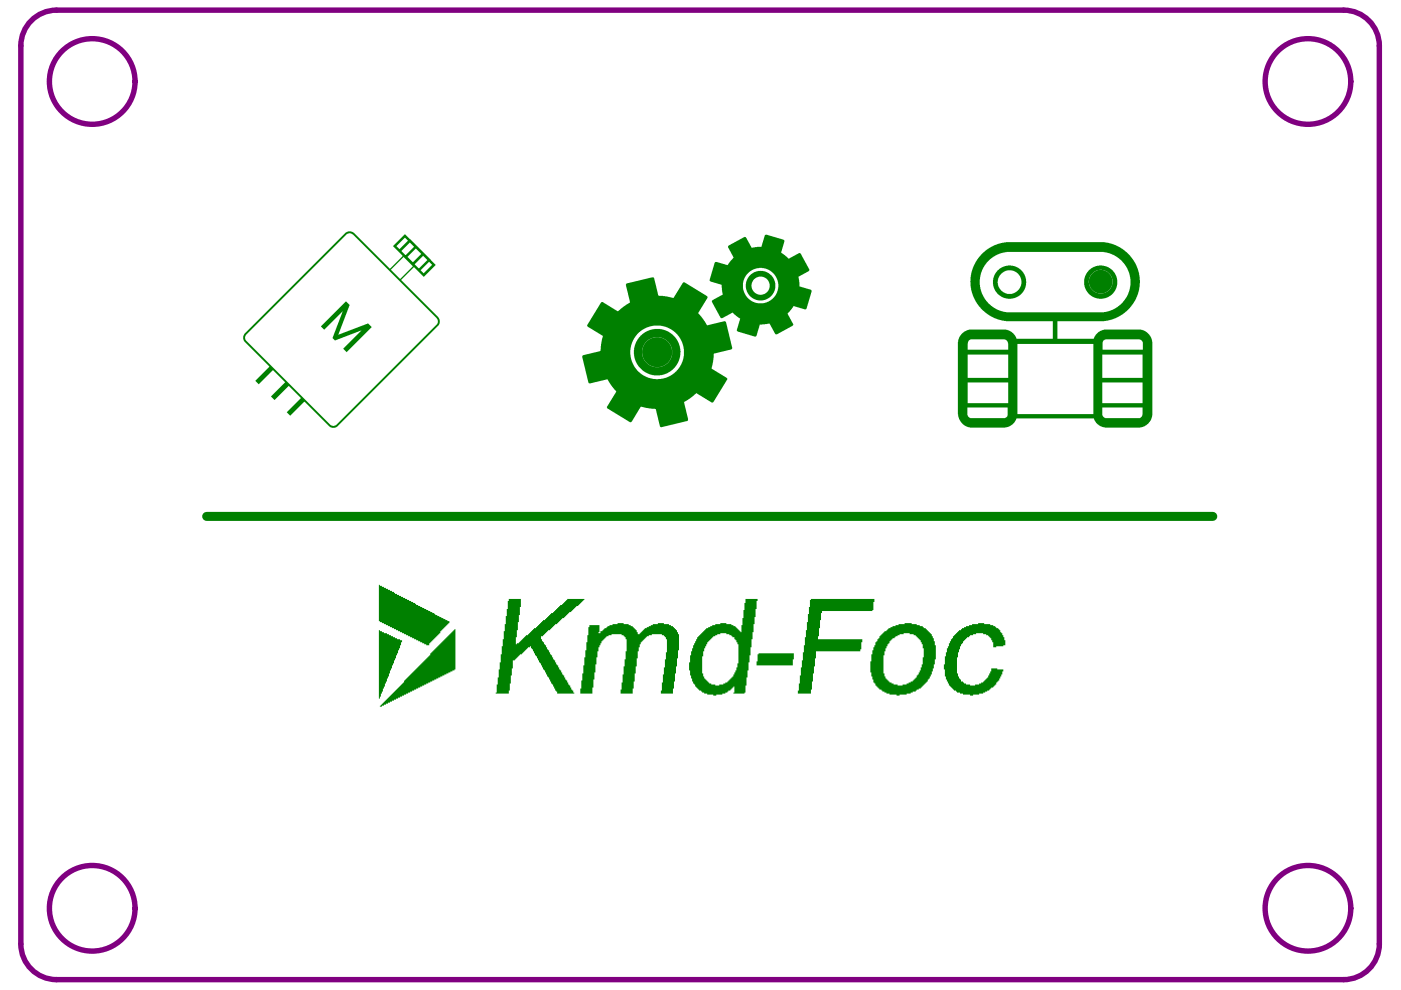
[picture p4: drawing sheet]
<svg xmlns="http://www.w3.org/2000/svg" width="297mm" height="210mm" viewBox="0 0 297 210" stroke-linecap="round" stroke-linejoin="round" font-family="sans-serif">
<path d="M6.3 4.8a7.5 7.5 0 0 1 5.7-2.6h272.9a7.6 7.6 0 0 1 7.5 7.5v190.4a7.6 7.6 0 0 1-7.5 7.6h-272.9a7.6 7.6 0 0 1-7.6-7.6v-190.4a7.5 7.5 0 0 1 1.9-4.9z" fill="none" stroke="#800080" stroke-width="1.2"/>
<g fill="none" stroke="#800080" stroke-width="1.1">
<circle cx="19.6" cy="17.3" r="9.1"/>
<circle cx="277.3" cy="17.3" r="9.1"/>
<circle cx="19.6" cy="192.6" r="9.1"/>
<circle cx="277.3" cy="192.6" r="9.1"/>
</g>
<g fill="#008000">
<path d="M68.1 69.2l5-5.1a.36 .36 0 0 1 .4-.1 .36 .36 0 0 1 .2 .3l.4 .4-2.4 6.3 6.2-2.4h.2l.4 .5a.25 .25 0 0 1 .3 .2 .25 .25 0 0 1-.3 .3l-4.8 4.8a.26 .26 0 0 1-.2 .3 .26 .26 0 0 1-.3-.3l-.1-.2a.28 .28 0 0 1-.3-.3 .28 .28 0 0 1 .3-.2l3.5-3.6-5.5 2.1-.6-.5 2.2-5.7-3.7 3.6a.28 .28 0 0 1-.3 .3 .28 .28 0 0 1-.2-.3z"/>
<path d="M160.6 138.7h.2v-.2h7.5v1.3h-.2v1.3h-7.7v-.9h.2z"/>
<path d="M80.3 124h.2v.2h.5v.2h.4v.2h.4v.3h.5v.2h.4v.2h.4v.2h.4l.2 .4h.5v.2h.4v.3h.4v.2h.5v.2h.4v.2h.4v.2h.4v.2l.9 .2v.2h.4l.2 .5 .9 .2v.2h.4v.2h.4v.2l.9 .2v.3h.4v.2h.4v.2h.5l.2 .4h.4v.2h.4v.2l.9 .2v.3h.4v.2h.5v.2h.4v.4l-.4 .2v.2h-.3l-.2 .5h-.2v.2l-.4 .2v.2l-.4 .2v.4h-.3v.3h-.2v.2h-.2v.2l-.4 .2v.2h-.2v.2l-.5 .2v.3h-.2v.2l-.4 .2v.4h-.6v-.2h-.5v-.2l-.8-.2v-.2h-.4v-.3h-.5v-.2h-.4v-.2h-.4v-.2h-.5v-.2h-.4v-.2h-.4v-.2h-.4v-.3h-.5v-.2h-.4v-.2l-.8-.2v-.2h-.5v-.2h-.4v-.2l-.8-.2v-.3h-.5v-.2h-.4v-.2l-.9-.2v-.2h-.2z"/>
<path d="M92.5 137.2h.2v-.2h.2v-.2h.2l.3-.4h.2l.2-.4h.2v-.3h.2v-.2h.2v-.2h.2v-.2h.3v-.2l.4-.2v-.2h.2v-.3h.2l.2-.4h.2v-.2h.2v-.2h.3v8.5h-.3v.2h-.4v.3h-.4v.2h-.4v.2h-.5v.2h-.4v.2h-.4v.2h-.4v.2h-.5v.3h-.4v.2h-.4v.2h-.5v.2h-.4v.2h-.4v.2h-.4v.2h-.5v.2h-.4v.3h-.4v.2h-.4v.2h-.5v.2h-.4v.2h-.4v.2h-.5v.2h-.4v.3h-.4v.2h-.4v.2h-.5v.2h-.4v.2h-.4v.2h-.4v.2h-.5v.2h-.4v.3h-.4v.2h-.4v.2h-.5v.2h-.4v.2h-.4v.2h-.5v-.2l.5-.2v-.2h.2v-.2h.2v-.2h.2v-.3h.2l.2-.4 .5-.2v-.2h.2v-.2l.4-.2v-.2h.2v-.3h.2v-.2l.5-.2 .2-.4h.2v-.2h.2v-.2l.4-.3v-.2h.2v-.2l.5-.2v-.4h.2l.2-.4h.2l.2-.5 .4-.2v-.2h.3v-.2l.4-.2v-.2l.4-.3v-.2h.2l.2-.4 .5-.2v-.2h.2l.2-.4h.2v-.3l.4-.2 .3-.4h.2l.2-.4h.2v-.2l.4-.3v-.4h.2v-.2l.5-.2v-.2h.2v-.2l.4-.2z"/>
<path d="M125 132.5h2.1v1.5h-.2v.2h.4v-.4h.4v-.2h.2l.3-.4h.4v-.2h.2v-.2h.4v-.3h.7v-.2h1v-.2h1.3v.2h1.1v.2l.8 .3v.2h.3v.2l.4 .2v.2h.2l.2 .9h.4v-.3h.2l.3-.4 .4-.2 .2-.4h.4v-.2l.9-.2v-.3h.4v-.2h1.1v-.2h1.3v.2h1v.2h.5v.3h.4v.2h.2l.2 .4h.2v.2h.2v.4h.2v.5h.3v3.4h-.3v1.7h-.2v1.7h-.2v1.5h-.2v1.7h-.2v1.5h-.2v1.1h-2.6v-.7h.2v-1.7h.2v-1.7h.3v-1.5h.2v-1.7h.2v-1.5h.2v-2.8h-.2v-.4l-.4-.2v-.2h-.5v-.2h-2.1v.2h-.6v.2h-.5v.2l-.4 .2v.2h-.2v.2h-.2v.3l-.5 .2v.4h-.2v.6h-.2v.9h-.2v1.5h-.2v1.7h-.2v1.5h-.2v1.7h-.2v1.5h-.3v1.1h-2.5v-.9h.2v-1.5h.2v-1.7h.2v-1.7h.2v-1.5h.2v-1.7h.3v-2.6h-.3v-.4l-.4-.2v-.2h-.4v-.2h-2.1v.2h-.7v.2h-.4l-.2 .4h-.2v.2h-.3l-.2 .5h-.2v.4h-.2l-.2 .8h-.2v.9h-.2v1.3h-.2v1.5h-.3v1.7h-.2v1.5h-.2v1.7h-.2v1.3h-2.6v-1.1h.3v-1.7h.2v-1.5h.2v-1.7h.2v-1.7h.2v-1.5h.2v-1.7h.2v-1.5h.2v-1.7h.3z"/>
<path d="M107.9 127h2.5v1.7h-.2v1.7h-.2v1.5h-.2v1.7h-.2v1.5h-.2v1.5h.2v-.2h.4v-.2h.2l.2-.5 .5-.2v-.2h.2v-.2l.4-.2v-.2h.4v-.2h.2l.3-.5h.2v-.2l.4-.2 .2-.4h.4l.3-.4h.2l.2-.5h.2l.2-.4 .4-.2v-.2h.5v-.2l.4-.3v-.2h.2v-.2l.4-.2v-.2h.2v-.2h.5v-.2h.2l.2-.5h.2l.2-.4h.2l.3-.4h.2v-.2h.4v-.2l.4-.3v-.2h.2l.2-.4h.3v-.2h3.6l-.2 .4h-.2l-.2 .4h-.3v.3l-.4 .2v.2h-.4v.2l-.4 .2v.2h-.3l-.2 .5h-.2v.2h-.4v.2h-.2l-.2 .4h-.3l-.2 .4h-.2v.2h-.4v.3l-.4 .2v.2h-.2v.2h-.3l-.2 .4h-.4l-.2 .5-.4 .2-.3 .4h-.2v.2h-.4v.2l-.4 .2v.2l-.5 .3v.2h-.2v.2h-.4v.6h.2v.5l.4 .2v.4h.3v.2h.2l.2 .9 .4 .2 .2 .8 .5 .2 .2 .9 .4 .2 .2 .9 .4 .2 .3 .8 .4 .2 .2 .9 .4 .2 .2 .9 .5 .2 .2 .8 .4 .2 .2 .9 .4 .2v.4h.3v.3h-3.7v-.5l-.4-.2v-.4h-.2v-.4h-.2v-.5l-.5-.2v-.4h-.2v-.4h-.2v-.5l-.4-.2v-.4h-.2l-.2-.9-.5-.2-.2-.8h-.2v-.4l-.4-.3-.2-.8h-.2v-.4l-.5-.3v-.4h-.2v-.4h-.2v-.4l-.4-.2v-.5h-.2v.2h-.5v.3l-.4 .2-.2 .4h-.2l-.2 .4h-.2v.2h-.5v.2l-.4 .3v.2l-.4 .2v.2h-.2v.2h-.5v1.7h-.2v1.5h-.2v1.7h-.2v1.5h-.2v.7h-2.8v-.3h.2v-1.7h.2v-1.5h.2v-1.7h.3v-1.5h.2v-1.7h.2v-1.7h.2v-1.5h.2v-1.7h.2v-1.5h.2v-1.7h.2v-1.5h.3v-1.7h.2z"/>
<path d="M80.3 133.6h.2v.2h.5v.2h.4v.2h.6v.3l.9 .2v.2h.4v.2h.4v.2h.5v.2h.6v.2h.4v.5h-.2v.6h-.2v.7h-.2v.4h-.2v.6h-.2v.4h-.2v.7h-.3v.4h-.2v.7h-.2v.4h-.2v.6h-.2v.4h-.2l-.2 1.3h-.2v.5h-.3v.6h-.2v.4h-.2v.7h-.2v.4h-.2v.6h-.2v.5h-.2v.6h-.3v.4h-.2z"/>
<path d="M202 134.9l.5-.2v-.2h.2v-.3l.4-.2 .2-.4h.5l.2-.4h.4v-.2h.4v-.2h.7v-.3h.6v-.2h1.3v-.2h1.3v.2h1.2v.2h.7v.3h.4l.2 .4h.5l.2 .4h.2v.4l.4 .2v.5h.2v.4h.2v.6h.2v1.1h-.4v.2h-1.5v.2h-.6v-1h-.2l-.2-.9h-.3v-.2h-.2l-.2-.4h-.4v-.2h-.6v-.3h-1.5v.3h-.7v.2h-.6l-.2 .4h-.5l-.2 .4h-.2v.2l-.4 .3v.4l-.4 .2v.4h-.3v.7h-.2v.6h-.2v1.1h-.2v3.4h.2v.6h.2v.5h.2v.2h.3v.4h.4l.2 .4h.4v.2h.9v.2h1v-.2h.9v-.2l.9-.2v-.2h.2l.2-.4h.2v-.2l.4-.3 .2-.8h.2v-.4h.3v-.7h1.2v.2h1.3v.5h-.2v.6h-.2l-.2 .9h-.2v.4h-.2l-.3 .4h-.2v.4h-.2l-.2 .5h-.2v.2h-.4v.2l-.5 .2v.2l-.8 .2v.2h-.4v.3h-.9v.2h-1.3v.2h-.6v-.2h-1.5v-.2h-.7v-.3h-.6l-.2-.4h-.4v-.2h-.3l-.2-.4h-.2l-.2-.5h-.2v-.4h-.2v-.4h-.2v-.4h-.2v-.7h-.3v-1.5h-.2v-1h.2v-1.7h.3l.2-1.7h.2v-.5h.2v-.6h.2v-.4h.2v-.5l.4-.2z"/>
<path d="M171.7 127.2h.2v-.2h13.5v.6h-.2v1.7h-.2v.3h-10.7v.4h-.2v1.5h-.2v1.7h-.3v1.7h-.2v.6h9.4v.7h-.2v1.5h-.2v.4h-9.4v1.5h-.2v1.7h-.2v1.5h-.2v1.7h-.3v1.7h-.2v.9h-2.7v-.7h.2v-1.5h.2v-1.7h.2v-1.7h.2v-1.5h.2v-1.7h.2v-1.5h.3v-1.7h.2v-1.5h.2v-1.7h.2v-1.7h.2v-1.5h.2z"/>
<path d="M210.5 59.8a3.5 3.5 0 0 1 7.1 0 3.5 3.5 0 0 1-7.1 0zM211.5 59.8a2.52 2.52 0 0 0 5 0 2.52 2.52 0 0 0-5 0z"/>
<path d="M229.9 59.8a3.5 3.5 0 0 1 7 0 3.5 3.5 0 0 1-7 0zM230.9 59.7a2.5 2.5 0 0 0 5 0 2.5 2.5 0 0 0-5 0z"/>
<path d="M208.2 53.8l1.2-1.1 1.5-.8 2.4-.6h20.9l1.5 .3 1.8 .8 1 .7 1.1 1.1 1.1 1.5 .5 1.2 .5 2.5-.1 1.4-.4 1.8-.5 1.2-1.1 1.4-1.1 1.1-1.1 .8-2.5 .9-.8 .1h-9.9v3.7h7.7l.4-.8 .6-.6 1.2-.5h7.8l1.3 .5 .7 .8 .4 1.2v15.7l-.3 1.1-.7 .7-.7 .5-.8 .3h-7.5l-.9-.3-.7-.4-.6-.7-.2-.6h-16.4l-.4 .9-.5 .5-.7 .4-.7 .2h-7.5l-1.2-.5-.7-.6-.5-.8-.2-.9v-15.4l.4-1.2 .7-.8 1.3-.6h7.8l.6 .2 .9 .5 .7 1.2h7.7v-3.7h-9.9l-.8-.1-1.6-.5-1.2-.6-1.2-1-1-1-1.2-2.2-.4-1.2-.2-1.9 .2-1.6 .5-1.5 .8-1.5zM233.9 72.3l-.1 1.8h8.5v-1.5l-.4-.5-.3-.2h-7.2zM205.1 86.4v1.6l.1 .3 .5 .4h7.4l.5-.6v-1.7zM233.7 86.4v1.6l.6 .7h7.4l.4-.4 .1-.4v-1.5zM230.9 59.7a2.5 2.5 0 0 0 5 0 2.5 2.5 0 0 0-5 0zM205.2 81.1v4.4h8.6v-4.4zM209.2 55.7l-1 1.6-.4 1.5-.1 1.6 .5 1.8 .9 1.6 1.1 1.1 1.4 .8 1.4 .5h21.4l2.1-.8 1.5-1.2 .9-1.2 .7-2.1v-2.5l-.5-1.4-.6-.9-.9-1-1-.8-1.2-.6-1-.2-21-.1-1.2 .3-1.2 .5zM215.7 72.9v14.9h16.1v-14.9zM233.7 81.1v4.4h8.5v-4.4zM205.2 75.2v4.9h8.6v-4.9zM233.7 75.2v4.9h8.5v-4.9zM205.4 72.2l-.2 .6v1.3h8.6l-.1-1.5-.4-.5-.3-.2h-7.2z"/>
<path d="M154.4 52.2l3.5-2 .4 .3 1.1 2.1 2-.3 .7-2.3 .3-.3 3.8 1.2 .1 .2-.7 2.5 1.6 1.2 2.1-1.1h.4l1.9 3.3v.3l-.2 .3-2.1 1 .2 2.1 2.4 .7 .2 .3-1.1 3.7-.4 .2-2.4-.7-1.2 1.5 1.2 2.5-3.4 2-.5-.1-1.1-2.2-2.1 .2-.7 2.4-.2 .2-3.7-1.1-.3-.2v-.2l.7-2.4-1.3-1a.31 .31 0 0 0-.2-.2 .31 .31 0 0 0-.3 .1l-1.9 1.1-.5-.1-1.6-3-.2-.6 2.3-1.3-.2-2.1-2.3-.7-.3-.2 1.2-4 2.7 .7 .6-.9 .7-.7-1.2-2.1zM157.5 60.6a3.8 3.8 0 0 0 7.5 0 3.8 3.8 0 0 0-7.5 0z"/>
<path d="M127.3 64.2l.2-.2h.3l3.3 2 1.1-1 1.4-.9-.8-3.3v-.6l5.3-1.4h.5l.1 .3 .9 3.6 3.2 .5 1.9-3.1 .4-.3 4.7 2.9 .2 .5-1.9 3.1v.2l1 1.1 .8 1.4 3.9-.9 .2 .3 1.2 5.2-.1 .5-3.8 .9v1.3l-.4 1.9 3.3 2-.1 .4-2.8 4.6-.4 .2-3.3-2.1-1.3 1.2-1.3 .8 .9 3.4-.1 .5-5.5 1.4-.4-.2-.9-3.7-3.1-.5-1.9 3.1-.4 .2-4.8-2.8-.1-.5 1.9-3v-.3l-1-1.1-.8-1.4-3.5 .9-.5-.1-1.3-5.4v-.3l.1-.2 3.7-.9 .1-1.4 .4-1.8-3.3-2.1 .1-.4zM136.2 74.7a3.2 3.2 0 0 0 6.3 0 3.2 3.2 0 0 0-6.3 0zM133.6 74.7a5.7 5.7 0 0 0 11.4 0 5.7 5.7 0 0 0-11.4 0z"/>
<path d="M158.1 60.5a3.2 3.2 0 0 1 6.3 0 3.2 3.2 0 0 1-6.3 0zM159.3 60.5a1.95 1.95 0 0 0 3.9 0 1.95 1.95 0 0 0-3.9 0z"/>
<path d="M134.4 74.7a5 5 0 0 1 9.9 0 5 5 0 0 1-9.9 0zM136.2 74.7a3.2 3.2 0 0 0 6.3 0 3.2 3.2 0 0 0-6.3 0z"/>
<path d="M53.3 69.3l19.9-20 .4-.2h.8l.6 .2 7.4 7.5a.3 .3 0 0 0 .3 .1 .3 .3 0 0 0 .3-.2l2.3-2.4v-.1l-1.7-1.8a.26 .26 0 0 1-.3-.2 .26 .26 0 0 1 .3-.3l2-1.9a.28 .28 0 0 1 .3-.3 .28 .28 0 0 1 .2 .3l6 5.9a.26 .26 0 0 1 .3 .3 .26 .26 0 0 1-.3 .2l-2 2a.28 .28 0 0 1-.2 .3 .28 .28 0 0 1-.3-.3l-1.6-1.5a.36 .36 0 0 0-.4-.2 .36 .36 0 0 0-.2 .3l-2.1 2.1a.28 .28 0 0 0-.2 .3 .28 .28 0 0 0 .2 .2l7.6 7.6 .4 .9-.2 .8-21.8 21.7-.9 .1-.5-.2-5.3-5.3h-.1l-2.7 2.6a.28 .28 0 0 1-.3 .3 .28 .28 0 0 1-.3-.3l-.1-.1a.26 .26 0 0 1-.3-.3 .26 .26 0 0 1 .3-.2l2.5-2.5a.36 .36 0 0 0 .1-.4 .36 .36 0 0 0-.3-.3l-1.9-1.9a.26 .26 0 0 0-.3-.3 .26 .26 0 0 0-.2 .3l-2.5 2.5a.36 .36 0 0 1-.4 .1 .36 .36 0 0 1-.3-.3v-.1a.28 .28 0 0 1-.3-.2 .28 .28 0 0 1 .3-.3l2.5-2.5a.36 .36 0 0 0-.2-.6l-1.9-1.9a.28 .28 0 0 0-.3-.3 .28 .28 0 0 0-.3 .3l-2.5 2.5a.3 .3 0 0 1-.3 .1 .3 .3 0 0 1-.3-.3l-.1-.1a.28 .28 0 0 1-.3-.3 .28 .28 0 0 1 .3-.2l2.7-2.7v-.2l-5.4-5.4-.1-.9 .2-.5zM52.7 70.4l-.7 .8v.6l.1 .4 18 17.9 .7 .2 .5-.2 21.4-21.3 .1-.9-.2-.4-17.7-17.8-.9-.2-.6 .2zM82.9 57.2l1.7 1.7a.28 .28 0 0 0 .2 .2 .28 .28 0 0 0 .3-.2l2.2-2.2a.25 .25 0 0 0 .2-.2 .25 .25 0 0 0-.2-.3l-1.5-1.5a.23 .23 0 0 0-.2-.2 .23 .23 0 0 0-.3 .2zM85.3 52.9a.36 .36 0 0 0-.1 .4 .36 .36 0 0 0 .3 .3l.6 .5 1.4-1.5a.28 .28 0 0 0 .3-.3 .28 .28 0 0 0-.3-.3l-.4-.3a.26 .26 0 0 0-.2-.3 .26 .26 0 0 0-.3 .3zM87.9 56l.8 .9h.2l1.4-1.5a.28 .28 0 0 0 .3-.3 .28 .28 0 0 0-.3-.2l-.3-.4a.26 .26 0 0 0-.3-.3 .26 .26 0 0 0-.2 .3zM84.2 52a.36 .36 0 0 0 .2 .5 .25 .25 0 0 0 .3 .3 .25 .25 0 0 0 .3-.3l1.2-1.2a.28 .28 0 0 0 .3-.3 .28 .28 0 0 0-.3-.3h-.1a.28 .28 0 0 0-.2-.3 .28 .28 0 0 0-.3 .3zM89.3 57.1a.36 .36 0 0 0 .3 .6 .25 .25 0 0 0 .2 .3 .25 .25 0 0 0 .3-.3l1.2-1.3a.28 .28 0 0 0 .3-.3 .28 .28 0 0 0-.3-.2v-.1a.28 .28 0 0 0-.3-.3 .28 .28 0 0 0-.3 .3zM86.4 54.4l.9 .9a.28 .28 0 0 0 .2 .3 .28 .28 0 0 0 .3-.3l1.2-1.2a.28 .28 0 0 0 .3-.3 .28 .28 0 0 0-.3-.2l-.6-.6a.28 .28 0 0 0-.2-.3 .28 .28 0 0 0-.3 .3z"/>
<path d="M186.5 134.9l.4-.2v-.2h.2v-.3l.4-.2v-.2h.5v-.2h.2l.2-.4 .8-.2v-.2h.7v-.3h.6v-.2h1.3v-.2h1.5v.2h1.1v.2l1.2 .3 .3 .4h.4l.2 .4h.2v.2h.2v.2l.4 .2v.3h.3v.4h.2v.4h.2v.7h.2v.8h.2v3h-.2v1.1h-.2v.8h-.2v.7h-.2v.6h-.3l-.2 .9-.4 .2v.4h-.2v.2l-.4 .2v.2h-.2v.2l-.5 .3v.2h-.2v.2l-.8 .2-.3 .4h-.6v.2h-.4v.3h-.9v.2h-1.5v.2h-.6v-.2h-1.5v-.2h-.6v-.3l-.9-.2-.2-.4h-.4l-.3-.4h-.2v-.2l-.4-.3v-.4l-.4-.2v-.6h-.2v-.7h-.3v-.8h-.2v-2.4h.2v-1.5h.3v-.8h.2v-.7h.2v-.4h.2v-.6l.4-.2v-.5l.5-.2zM188.6 136v.4l-.4 .2-.2 .9h-.3v.6h-.2v.8h-.2v3.9h.2v.6h.2v.5h.3l.2 .4 .4 .2v.2l.8 .2v.2h.9v.2h1.1v-.2h.8v-.2h.4v-.2h.5v-.2h.4v-.2h.2l.2-.4 .5-.3v-.4l.4-.2 .2-.9h.2l.2-1.2h.2v-1.5h.3v-1.9h-.3v-.9h-.2l-.2-.9-.4-.2v-.2h-.2l-.2-.4h-.3v-.2h-.4v-.2h-.8v-.3h-1.3v.3h-.9v.2l-.8 .2-.2 .4h-.5l-.2 .4z"/>
<path d="M147.8 135.1h.2l.2-.4h.2v-.2h.3v-.3l.4-.2v-.2l.4-.2 .2-.4 .9-.2v-.2h.4v-.3h.7v-.2h1v-.2h1.3v.2h1.1v.2l.8 .3 .2 .4 .5 .2v.2h.2v.2l.4 .2v-1.5h.2v-1.5h.2v-1.7h.2v-1.5h.3v-.8h2.5v.4h-.2v1.7h-.2v1.7h-.2v1.5h-.2v1.7h-.2v1.5h-.3v1.7h-.2v1.7h-.2v1.5h-.2v1.7h-.2v1.5h-.2v1.7h-.2v1.5h-.3v.3h-2.3v-.3h.2v-1.2h-.2v.2h-.2v.2l-.4 .2v.2h-.5l-.2 .4h-.4v.3l-2.6 .4v-.2h-1.3v-.2h-.6v-.3h-.4l-.2-.4h-.5l-.2-.4h-.2v-.2l-.4-.2v-.5h-.2v-.2h-.2v-.4h-.3v-.6h-.2v-.7h-.2v-1.1h-.2v-1.7h.2v-1.5h.2v-.8h.2l.3-1.3h.2v-.4h.2l.2-.9h.2zM149.9 136.2v.4h-.2v.4h-.2v.5h-.2v.6h-.2v1.1h-.2v3.6h.2v.6h.2v.5h.2l.2 .4 .5 .2 .2 .4h.4v.2h.9v.2l1.7-.2v-.2l.8-.2v-.2h.2l.2-.4 .5-.2v-.3l.4-.2v-.4h.2v-.4h.2v-.5h.2v-.6h.2v-.8h.3v-4.1h-.3v-.4h-.2v-.5l-.4-.2v-.4h-.4l-.2-.4h-.5v-.2h-.6v-.3h-1.3v.3h-.6v.2l-.9 .2v.2l-.4 .2v.2h-.2v.2h-.2l-.2 .5z"/>
</g>
<path d="M43.8 109.5h213.3" fill="none" stroke="#008000" stroke-width="1.9"/>
</svg>
